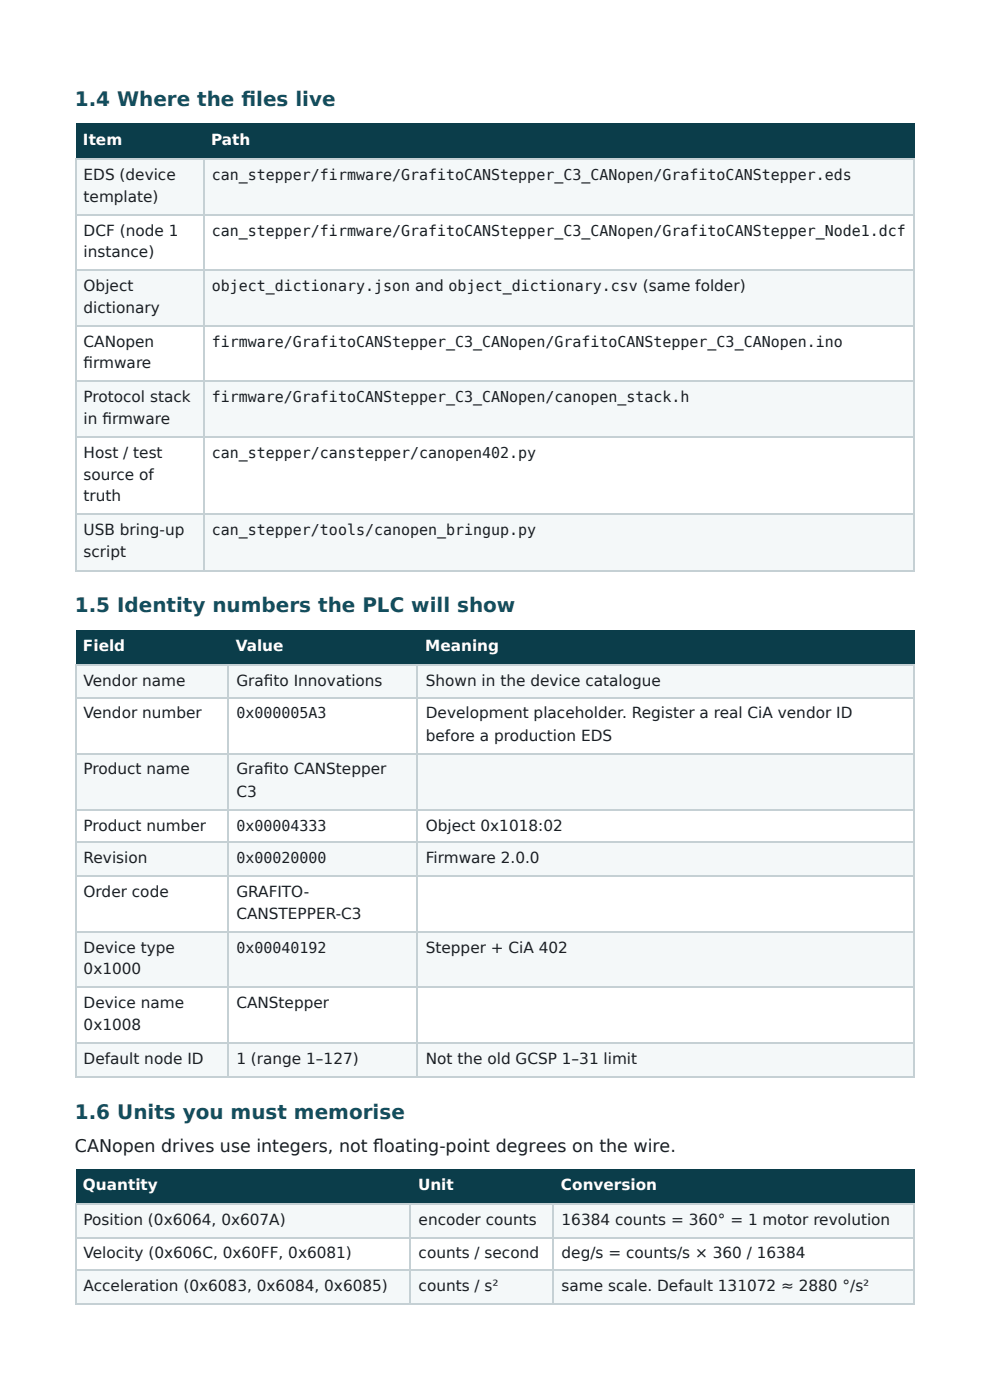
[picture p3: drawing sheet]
<svg xmlns="http://www.w3.org/2000/svg" width="210mm" height="297mm" viewBox="0 0 210 297" stroke-linecap="round" stroke-linejoin="round" font-family="sans-serif">
<defs><g id="words">
<g font-size="4.2" fill="#124e5e">
<text x="15.9" y="22.5">1.4 Where the fi les live</text>
<text x="15.9" y="129.9">1.5 Identity numbers the PLC will show</text>
<text x="15.9" y="237.3">1.6 Units you must memorise</text>
</g>
<text font-size="3.7" fill="#1a1f24" x="15.9" y="244.5">CANopen drives use integers, not fl oating-point degrees on the wire.</text>
<g font-size="3.2" fill="#fff">
<text x="17.6" y="30.7">Item</text>
<text x="44.8" y="30.7">Path</text>
<text x="17.6" y="138.1">Field</text>
<text x="50" y="138.1">Value</text>
<text x="90.2" y="138.1">Meaning</text>
<text x="17.6" y="252.4">Quantity</text>
<text x="88.6" y="252.4">Unit</text>
<text x="118.9" y="252.4">Conversion</text>
</g>
<g font-size="3.2" fill="#1a1f24">
<text x="17.7" y="38.1">EDS (device</text>
<text x="44.9" y="38.1">can_stepper/firmware/GrafitoCANStepper_C3_CANopen/GrafitoCANStepper.eds</text>
<text x="17.7" y="42.9">template)</text>
<text x="17.7" y="50">DCF (node 1</text>
<text x="44.9" y="50">can_stepper/firmware/GrafitoCANStepper_C3_CANopen/GrafitoCANStepper_Node1.dcf</text>
<text x="17.7" y="54.5">instance)</text>
<text x="17.7" y="61.6">Object</text>
<text x="44.9" y="61.6">object_dictionary.json and object_dictionary.csv (same folder)</text>
<text x="17.7" y="66.4">dictionary</text>
<text x="17.7" y="73.6">CANopen</text>
<text x="44.9" y="73.6">firmware/GrafitoCANStepper_C3_CANopen/GrafitoCANStepper_C3_CANopen.ino</text>
<text x="17.7" y="78.1">fi rmware</text>
<text x="17.7" y="85.2">Protocol stack</text>
<text x="17.7" y="90">in fi rmware</text>
<text x="44.9" y="85.2">firmware/GrafitoCANStepper_C3_CANopen/canopen_stack.h</text>
<text x="17.7" y="97.1">Host / test</text>
<text x="17.7" y="101.9">source of</text>
<text x="44.9" y="97.1">can_stepper/canstepper/canopen402.py</text>
<text x="17.7" y="106.4">truth</text>
<text x="17.7" y="113.5">USB bring-up</text>
<text x="44.9" y="113.5">can_stepper/tools/canopen_bringup.py</text>
<text x="17.7" y="118.3">script</text>
<text x="17.7" y="145.5">Vendor name</text>
<text x="50.1" y="145.5">Grafi to Innovations</text>
<text x="90.3" y="145.5">Shown in the device catalogue</text>
<text x="17.7" y="152.4">Vendor number</text>
<text x="50.1" y="152.4">0x000005A3</text>
<text x="90.3" y="152.4">Development placeholder. Register a real CiA vendor ID</text>
<text x="90.3" y="157.2">before a production EDS</text>
<text x="17.7" y="164.3">Product name</text>
<text x="50.1" y="164.3">Grafi to CANStepper</text>
<text x="50.1" y="169.1">C3</text>
<text x="17.7" y="176.2">Product number</text>
<text x="50.1" y="176.2">0x00004333</text>
<text x="90.3" y="176.2">Object 0x1018:02</text>
<text x="17.7" y="183.1">Revision</text>
<text x="50.1" y="183.1">0x00020000</text>
<text x="90.3" y="183.1">Firmware 2.0.0</text>
<text x="17.7" y="190.2">Order code</text>
<text x="50.1" y="190.2">GRAFITO-</text>
<text x="50.1" y="195">CANSTEPPER-C3</text>
<text x="17.7" y="202.1">Device type</text>
<text x="50.1" y="202.1">0x00040192</text>
<text x="90.3" y="202.1">Stepper + CiA 402</text>
<text x="17.7" y="206.6">0x1000</text>
<text x="17.7" y="213.8">Device name</text>
<text x="50.1" y="213.8">CANStepper</text>
<text x="17.7" y="218.5">0x1008</text>
<text x="17.7" y="225.7">Default node ID</text>
<text x="50.1" y="225.7">1 (range 1–127)</text>
<text x="90.3" y="225.7">Not the old GCSP 1–31 limit</text>
<text x="17.7" y="259.8">Position (0x6064, 0x607A)</text>
<text x="88.8" y="259.8">encoder counts</text>
<text x="119.1" y="259.8">16384 counts = 360° = 1 motor revolution</text>
<text x="17.7" y="267">Velocity (0x606C, 0x60FF, 0x6081)</text>
<text x="88.8" y="267">counts / second</text>
<text x="119.1" y="267">deg/s = counts/s × 360 / 16384</text>
<text x="17.7" y="273.8">Acceleration (0x6083, 0x6084, 0x6085)</text>
<text x="88.8" y="273.8">counts / s²</text>
<text x="119.1" y="273.8">same scale. Default 131072 ≈ 2880 °/s²</text>
</g>
</g></defs>
<g fill="#0b3d4a">
<path d="M16.1 26.2h27v7.4h-27z"/>
<path d="M43.1 26.2h150.8v7.4h-150.8z"/>
</g>
<g fill="#f4f8f9">
<path d="M16.1 33.6h27v11.9h-27z"/>
<path d="M43.1 33.6h150.8v11.9h-150.8z"/>
<path d="M16.1 57.4h27v11.7h-27z"/>
<path d="M43.1 57.4h150.8v11.7h-150.8z"/>
<path d="M16.1 81h27v11.6h-27z"/>
<path d="M43.1 81h150.8v11.6h-150.8z"/>
<path d="M16.1 109.3h27v11.6h-27z"/>
<path d="M43.1 109.3h150.8v11.6h-150.8z"/>
</g>
<path d="M15.9 33.7h178M16 33.6v87.6M43.3 33.6v87.6M15.9 45.6h178M15.9 57.3h178M15.9 69.2h178M15.9 80.8h178M15.9 92.7h178M15.9 109.1h178M15.9 121h178" fill="none" stroke="#c5d0d4" stroke-width=".26"/>
<path d="M193.8 33.6v87.6" fill="none" stroke="#c5d0d4" stroke-width=".25"/>
<g fill="#0b3d4a">
<path d="M16.1 133.6h32.3v7.4h-32.3z"/>
<path d="M48.4 133.6h40.2v7.4h-40.2z"/>
<path d="M88.6 133.6h105.3v7.4h-105.3z"/>
</g>
<g fill="#f4f8f9">
<path d="M16.1 141h32.3v7.2h-32.3z"/>
<path d="M48.4 141h40.2v7.2h-40.2z"/>
<path d="M88.6 141h105.3v7.2h-105.3z"/>
<path d="M16.1 160.1h32.3v11.6h-32.3z"/>
<path d="M48.4 160.1h40.2v11.6h-40.2z"/>
<path d="M88.6 160.1h105.3v11.6h-105.3z"/>
<path d="M16.1 178.9h32.3v7.1h-32.3z"/>
<path d="M48.4 178.9h40.2v7.1h-40.2z"/>
<path d="M88.6 178.9h105.3v7.1h-105.3z"/>
<path d="M16.1 197.6h32.3v12h-32.3z"/>
<path d="M48.4 197.6h40.2v12h-40.2z"/>
<path d="M88.6 197.6h105.3v12h-105.3z"/>
<path d="M16.1 221.2h32.3v7.1h-32.3z"/>
<path d="M48.4 221.2h40.2v7.1h-40.2z"/>
<path d="M88.6 221.2h105.3v7.1h-105.3z"/>
</g>
<g fill="none" stroke="#c5d0d4" stroke-width=".26">
<path d="M15.9 141.2h178M15.9 148h178M15.9 159.9h178M16 141v87.6M48.3 141v87.6M88.5 141v87.6M15.9 171.8h178M15.9 178.7h178M15.9 185.9h178M15.9 197.8h178M15.9 209.4h178M15.9 221.3h178"/>
<path d="M15.9 228.5h178"/>
</g>
<path d="M193.8 141v87.6" fill="none" stroke="#c5d0d4" stroke-width=".25"/>
<g fill="#0b3d4a">
<path d="M16.1 247.9h70.9v7.4h-70.9z"/>
<path d="M87 247.9h30.2v7.4h-30.2z"/>
<path d="M117.2 247.9h76.7v7.4h-76.7z"/>
</g>
<g fill="#f4f8f9">
<path d="M16.1 255.3h70.9v7.2h-70.9z"/>
<path d="M87 255.3h30.2v7.2h-30.2z"/>
<path d="M117.2 255.3h76.7v7.2h-76.7z"/>
<path d="M16.1 269.6h70.9v7.2h-70.9z"/>
<path d="M87 269.6h30.2v7.2h-30.2z"/>
<path d="M117.2 269.6h76.7v7.2h-76.7z"/>
</g>
<path d="M15.9 255.5h178M16 255.3v21.5M86.9 255.3v21.5M117.3 255.3v21.5M15.9 262.6h178M15.9 269.5h178M15.9 276.6h178" fill="none" stroke="#c5d0d4" stroke-width=".26"/>
<path d="M193.8 255.3v21.5" fill="none" stroke="#c5d0d4" stroke-width=".25"/>
<use href="#words"/>
</svg>
